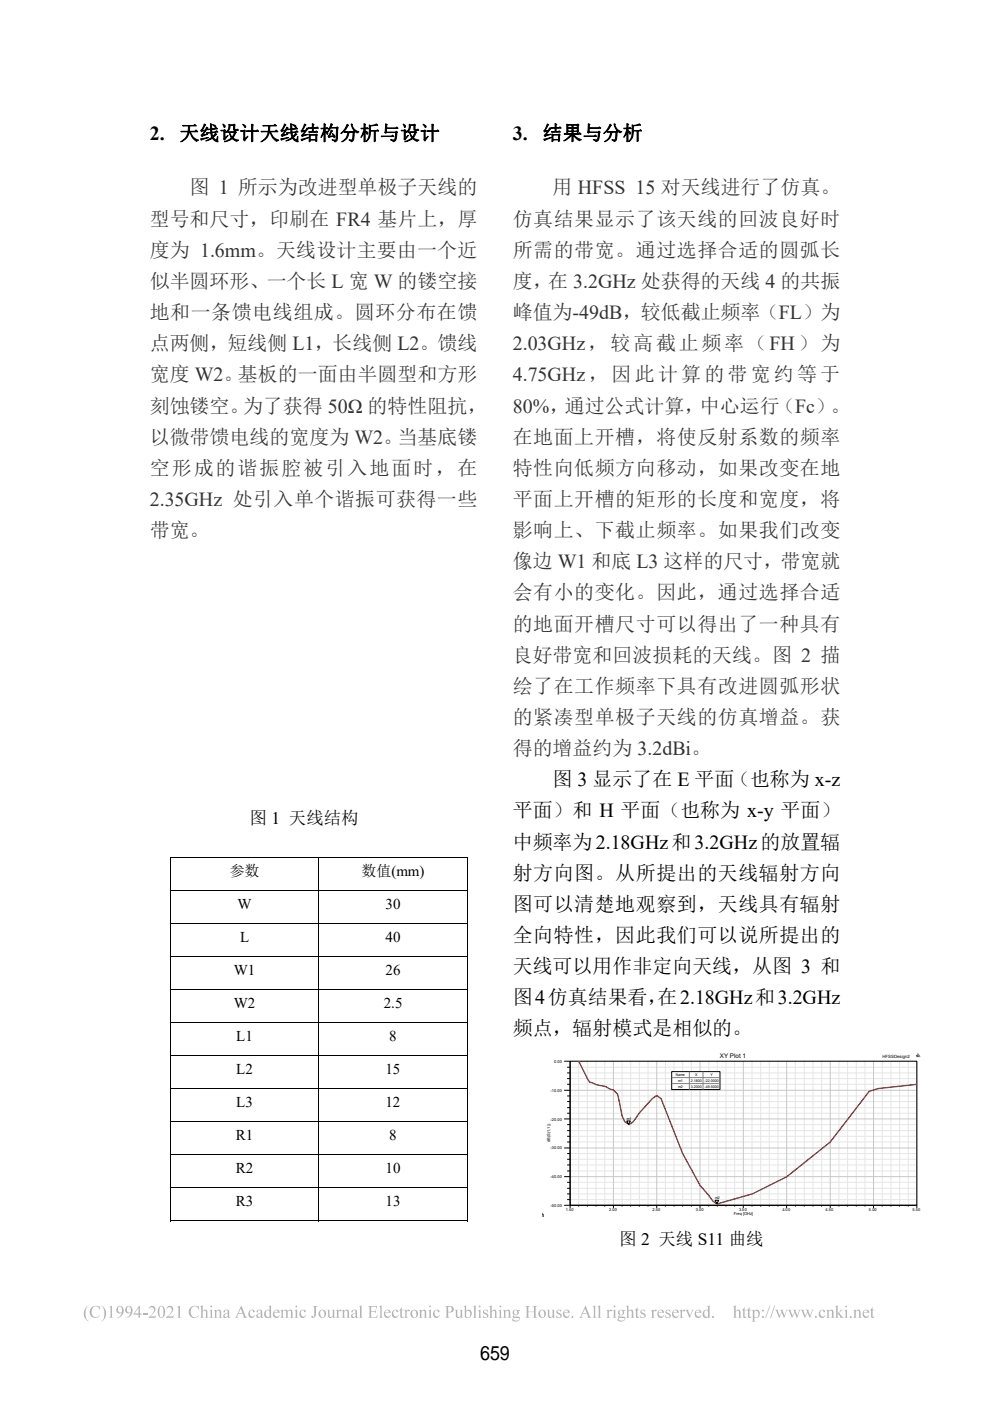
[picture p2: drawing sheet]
<svg xmlns="http://www.w3.org/2000/svg" width="210mm" height="297mm" viewBox="0 0 210 297" stroke-linecap="round" stroke-linejoin="round" font-family="sans-serif">
<defs><g id="words">
<g font-size="4.2">
<text x="31.8" y="29.7">2.</text>
<text x="38.1" y="29.7">天线设计天线结构分析与设计</text>
<text x="108.8" y="29.7">3.</text>
<text x="115.1" y="29.7">结果与分析</text>
<text x="117.2" y="166.7">图 3 显示了在 E 平面（也称为 x-z</text>
<text x="108.8" y="173.3">平面）和 H 平面（也称为 x-y 平面）</text>
<text x="108.8" y="179.9">中频率为2.18GHz和3.2GHz的放置辐</text>
<text x="108.8" y="186.5">射方向图。从所提出的天线辐射方向</text>
<text x="108.8" y="193.1">图可以清楚地观察到，天线具有辐射</text>
<text x="108.8" y="199.7">全向特性，因此我们可以说所提出的</text>
<text x="108.8" y="206.3">天线可以用作非定向天线，从图 3 和</text>
<text x="108.8" y="212.9">图4仿真结果看，</text>
<text x="139.5" y="212.9">在2.18GHz和3.2GHz</text>
<text x="108.8" y="219.5">频点，辐射模式是相似的。</text>
<text x="101.8" y="288.4">659</text>
</g>
<g font-size="4.2" fill="#333">
<text x="40.2" y="41.2">图 1 所示为改进型单极子天线的</text>
<text x="117.2" y="41.2">用 HFSS 15 对天线进行了仿真。</text>
<text x="31.8" y="47.8">型号和尺寸，印刷在 FR4 基片上，厚</text>
<text x="108.8" y="47.8">仿真结果显示了该天线的回波良好时</text>
<text x="31.8" y="54.4">度为 1.6mm。天线设计主要由一个近</text>
<text x="108.8" y="54.4">所需的带宽。通过选择合适的圆弧长</text>
<text x="31.8" y="61">似半圆环形、一个长 L 宽 W 的镂空接</text>
<text x="108.8" y="61">度，在 3.2GHz 处获得的天线 4 的共振</text>
<text x="31.8" y="67.6">地和一条馈电线组成。圆环分布在馈</text>
<text x="108.8" y="67.6">峰值为-49dB，较低截止频率（FL）为</text>
<text x="31.8" y="74.3">点两侧，短线侧 L1，长线侧 L2。馈线</text>
<text x="108.8" y="74.3">2.03GHz，较高截止频率（FH）为</text>
<text x="31.8" y="80.9">宽度 W2。基板的一面由半圆型和方形</text>
<text x="108.8" y="80.9">4.75GHz，因此计算的带宽约等于</text>
<text x="31.8" y="87.5">刻蚀镂空。为了获得 50Ω 的特性阻抗，</text>
<text x="108.8" y="87.5">80%，通过公式计算，中心运行（Fc）。</text>
<text x="31.8" y="94.1">以微带馈电线的宽度为 W2。当基底镂</text>
<text x="108.8" y="94.1">在地面上开槽，将使反射系数的频率</text>
<text x="31.8" y="100.7">空形成的谐振腔被引入地面时，在</text>
<text x="108.8" y="100.7">特性向低频方向移动，如果改变在地</text>
<text x="31.8" y="107.3">2.35GHz 处引入单个谐振可获得一些</text>
<text x="108.8" y="107.3">平面上开槽的矩形的长度和宽度，将</text>
<text x="31.8" y="113.9">带宽。</text>
<text x="108.8" y="113.9">影响上、下截止频率。如果我们改变</text>
<text x="108.8" y="120.5">像边 W1 和底 L3 这样的尺寸，带宽就</text>
<text x="108.8" y="127.1">会有小的变化。因此，通过选择合适</text>
<text x="108.8" y="133.7">的地面开槽尺寸可以得出了一种具有</text>
<text x="108.8" y="140.3">良好带宽和回波损耗的天线。图 2 描</text>
<text x="108.8" y="146.9">绘了在工作频率下具有改进圆弧形状</text>
<text x="108.8" y="153.5">的紧凑型单极子天线的仿真增益。获</text>
<text x="108.8" y="160.1">得的增益约为 3.2dBi。</text>
</g>
<g font-size="3.7">
<text x="52.9" y="174.8">图 1 天线结构</text>
<text x="131.4" y="263.9">图 2 天线 S11 曲线</text>
</g>
<g font-size="3.2">
<text x="48.7" y="185.8">参数</text>
<text x="76.7" y="185.8">数值(mm)</text>
<text x="50.4" y="192.7">W</text>
<text x="81.8" y="192.7">30</text>
<text x="50.9" y="199.7">L</text>
<text x="81.8" y="199.7">40</text>
<text x="49.6" y="206.7">W1</text>
<text x="81.8" y="206.7">26</text>
<text x="49.6" y="213.7">W2</text>
<text x="81.4" y="213.7">2.5</text>
<text x="50.1" y="220.7">L1</text>
<text x="82.6" y="220.7">8</text>
<text x="50.1" y="227.7">L2</text>
<text x="81.8" y="227.7">15</text>
<text x="50.1" y="234.7">L3</text>
<text x="81.8" y="234.7">12</text>
<text x="50" y="241.7">R1</text>
<text x="82.6" y="241.7">8</text>
<text x="50" y="248.8">R2</text>
<text x="81.8" y="248.8">10</text>
<text x="50" y="255.8">R3</text>
<text x="81.8" y="255.8">13</text>
</g>
<text font-size="1.3" x="152.7" y="224.4">XY Plot 1</text>
<text font-size=".9" x="187.2" y="224.2">HFSSDesign2</text>
<g font-size=".8">
<text x="117.6" y="225.3">0.00</text>
<text x="116.8" y="231.5">-10.00</text>
<text x="143.4" y="228.1">Name</text>
<text x="143.8" y="229.4">m1</text>
<text x="143.8" y="230.7">m2</text>
<text x="146.5" y="229.4">2.1800</text>
<text x="146.5" y="230.7">3.2000</text>
<text x="147.4" y="228.1">X</text>
<text x="149.4" y="229.4">-22.0000</text>
<text x="149.4" y="230.7">-49.5000</text>
<text x="150.7" y="228.1">Y</text>
<text x="116.8" y="237.6">-20.00</text>
<text x="133" y="237.4">m1</text>
<text x="116.7" y="242.2" transform="rotate(-90 116.7 242.2)">dB(S(1,1))</text>
<text x="116.8" y="243.6">-30.00</text>
<text x="116.8" y="249.8">-40.00</text>
<text x="116.8" y="255.8">-50.00</text>
<text x="120" y="256.8">1.50</text>
<text x="129.2" y="256.8">2.00</text>
<text x="138.4" y="256.8">2.50</text>
<text x="147.6" y="256.8">3.00</text>
<text x="151.7" y="254.2">m2</text>
<text x="155.7" y="257.7">Freq [GHz]</text>
<text x="156.8" y="256.8">3.50</text>
<text x="166" y="256.8">4.00</text>
<text x="175.2" y="256.8">4.50</text>
<text x="184.3" y="256.8">5.00</text>
<text x="193.6" y="256.8">5.50</text>
</g>
</g></defs>
<path d="M36.1 181.7h.2v.2h-.2zM99.1 181.7h.2v.2h-.2zM99.1 258.7h.2v.2h-.2z" fill="#000"/>
<g fill="none" stroke="#000" stroke-width=".21">
<path d="M36.1 181.8h63.2M36.1 188.8h63.2M36.1 195.8h63.2M36.2 181.9v6.8M36.2 188.9v6.8M36.2 195.9v6.8M67.6 181.9v6.8M67.6 188.9v6.8M67.6 195.9v6.8M99.2 181.9v6.8M99.2 188.9v6.8M99.2 195.9v6.8"/>
<path d="M36.1 202.8h63.2M36.1 209.8h63.2M36.1 216.8h63.2M36.2 202.9v6.8M36.2 209.9v6.8M36.2 216.9v6.8M67.6 202.9v6.8M67.6 209.9v6.8M67.6 216.9v6.8M99.2 202.9v6.8M99.2 209.9v6.8M99.2 216.9v6.8"/>
<path d="M36.1 223.8h63.2M36.1 230.8h63.2M36.1 237.8h63.2M36.2 223.9v6.8M36.2 230.9v6.8M36.2 237.9v6.8M67.6 223.9v6.8M67.6 230.9v6.8M67.6 237.9v6.8M99.2 223.9v6.8M99.2 230.9v6.8M99.2 237.9v6.8"/>
<path d="M36.1 244.8h63.2M36.1 251.8h63.2M36.1 258.8h31.4M36.2 244.9v6.8M36.2 251.9v7M67.6 244.9v6.8M67.6 251.9v7M67.7 258.8h31.4M99.2 244.9v6.8M99.2 251.9v7"/>
</g>
<path d="M115.1 223.2h80.9v34.8h-80.9z" fill="#fff"/>
<g fill="#fff" stroke="#fff" stroke-width=".21">
<path d="M120.9 255.5l73.6-30.5v30.5z"/>
<path d="M120.9 225h73.6l-73.6 30.5z"/>
<path d="M142.5 231l10.2-3.8v3.8z"/>
<path d="M142.5 227.2h10.2l-10.2 3.8z"/>
</g>
<g fill="none" stroke="#e6e6e6" stroke-width=".21">
<path d="M120.9 239.7h73.6M120.9 238.4h73.6M120.9 236h73.6M120.9 234.8h73.6M120.9 233.6h73.6M120.9 232.4h73.6M120.9 229.9h73.6M120.9 228.7h73.6M120.9 227.5h73.6M120.9 226.3h73.6M122.8 225v30.5M124.6 225v30.5"/>
<path d="M126.4 225v30.5M128.3 225v30.5M132 225v30.5M133.8 225v30.5M135.6 225v30.5M137.5 225v30.5M141.2 225v30.5M143 225v30.5M144.8 225v30.5M146.7 225v30.5M150.3 225v30.5M152.2 225v30.5"/>
<path d="M154 225v30.5M155.8 225v30.5M159.5 225v30.5M161.4 225v30.5M163.2 225v30.5M165 225v30.5M168.7 225v30.5M170.6 225v30.5M172.5 225v30.5M174.3 225v30.5M178 225v30.5M179.8 225v30.5"/>
<path d="M181.6 225v30.5M183.5 225v30.5M187.2 225v30.5M189 225v30.5M190.8 225v30.5M192.7 225v30.5M120.9 254.3h73.6M120.9 253.1h73.6M120.9 251.9h73.6M120.9 250.7h73.6M120.9 248.3h73.6M120.9 247h73.6"/>
<path d="M120.9 245.8h73.6M120.9 244.6h73.6M120.9 242.1h73.6M120.9 240.9h73.6"/>
</g>
<path d="M120.9 225h73.6v30.5h-73.6zM120.9 237.2h73.6M120.9 231.2h73.6M130.1 225v30.5M139.3 225v30.5M148.5 225v30.5M157.7 225v30.5M166.9 225v30.5M176.1 225v30.5M185.3 225v30.5M120.9 249.5h73.6M120.9 243.4h73.6" fill="none" stroke="#c8c8c8" stroke-width=".21"/>
<g fill="none" stroke="#000" stroke-width=".21">
<path d="M119.7 225h1.2v31.1M119.7 237.2h1.2M119.7 231.2h1.2M120.3 239.7h.6M120.3 238.4h.6M120.3 236h.6M120.3 234.8h.6M120.3 233.6h.6M120.3 232.4h.6M120.3 229.9h.6M120.3 228.7h.6M120.3 227.5h.6"/>
<path d="M120.3 226.3h.6M120.9 225h73.6v30.5h-73.6zM132.9 237.7h.8l-.3 .7zM142.5 227.2h10.2v3.8h-10.2zM115 257.4h.2v.6M119.7 255.5h74.8v.6M119.7 249.5h1.2M119.7 243.4h1.2M120.3 254.3h.6M120.3 253.1h.6M120.3 251.9h.6M120.3 250.7h.6"/>
<path d="M120.3 248.3h.6M120.3 247h.6M120.3 245.8h.6M120.3 244.6h.6M120.3 242.1h.6M120.3 240.9h.6M122.8 255.5v.3M124.6 255.5v.3M126.4 255.5v.3M128.3 255.5v.3M130.1 255.5v.6M132 255.5v.3"/>
<path d="M133.8 255.5v.3M135.6 255.5v.3M137.5 255.5v.3M139.3 255.5v.6M141.2 255.5v.3M143 255.5v.3M144.8 255.5v.3M146.7 255.5v.3M148.5 255.5v.6M150.3 255.5v.3M151.7 254.5h.8l-.4 .7zM152.2 255.5v.3"/>
<path d="M154 255.5v.3M155.8 255.5v.3M157.7 255.5v.6M159.5 255.5v.3M161.4 255.5v.3M163.2 255.5v.3M165 255.5v.3M166.9 255.5v.6M168.8 255.5v.3M170.6 255.5v.3M172.5 255.5v.3M174.3 255.5v.3"/>
<path d="M176.1 255.5v.6M178 255.5v.3M179.8 255.5v.3M181.6 255.5v.3M183.5 255.5v.3M185.3 255.5v.6M187.2 255.5v.3M189 255.5v.3M190.8 255.5v.3M192.7 255.5v.3"/>
</g>
<path d="M122.8 225l2 4 .3 .5h.4a7.5 7.5 0 0 0 3.1 .9l.6 .4 .9 .3 .9 .9 1 4.6 .5 1.2 1 .6 .9-.6 1.2-1.8 2.8-3.1 .9-.6 .9 .6 4.6 11.7 3.7 6.7 2.8 3.4 .9 .6 7.4-2.2 7.3-3.6 9.2-7.4 8.3-10.7 1.8-.6 8.4-.9" fill="none" stroke="#f00" stroke-width=".28"/>
<g fill="#919191" stroke="#919191" stroke-width=".21">
<path d="M194.5 223.7l.2 .3-.3-.1z"/>
<path d="M194.4 223.9l.3 .1z"/>
<path d="M194.6 223.7l.3 .3z"/>
<path d="M194.7 223.4l.5 .6-.6-.5z"/>
<path d="M194.6 223.5l.6 .5z"/>
</g>
<g fill="#f00" stroke="#f00" stroke-width=".21">
<path d="M194.6 223.7l.1 .3z"/>
<path d="M194.6 223.5l.3 .5z"/>
</g>
<path d="M115.1 258h.2M115.1 257.9h.2M115.1 257.8h.2M115.1 257.7h.2M115.1 257.6h.2M115.1 257.5h.2M115.1 257.4h.2" fill="none" stroke="#fff" stroke-width=".21"/>
<path d="M142.5 228.5h10.2M142.5 229.7h10.2M146.2 227.2v3.8M149.1 227.2v3.8" fill="none" stroke="#808080" stroke-width=".21"/>
<g fill="#b3b3b3">
<path d="M18.4 277.1l.4-.3a2.47 2.47 0 0 0 0 3.4 1.93 1.93 0 0 1-.4-3.1z" fill-rule="evenodd"/>
<path d="M19.5 277.2a1.78 1.78 0 0 1 1.5-.2l.1-.1 .1 .8a.92 .92 0 0 0-1.1-.7 .92 .92 0 0 0-.7 1.2 .98 .98 0 0 0 .7 1.1 .98 .98 0 0 0 1.2-.5 1.24 1.24 0 0 1-1.9 .3 1.24 1.24 0 0 1 .1-1.9z" fill-rule="evenodd"/>
<path d="M21.5 276.8a1.91 1.91 0 0 1 0 3.4 2.47 2.47 0 0 0 0-3.4z" fill-rule="evenodd"/>
<path d="M96.4 277.7h.6v1.1a.36 .36 0 0 0 .3 .4 .36 .36 0 0 0 .4-.2v-1.1l-.2-.2h.5v1.4l.3 .1-.6 .2v-.3a.54 .54 0 0 1-.6 .3 .54 .54 0 0 1-.4-.6v-1z" fill-rule="evenodd"/>
<path d="M25 277a.93 .93 0 0 1 1.1 .3 .93 .93 0 0 1 .1 1.1 1.34 1.34 0 0 1-1.5 1 1.26 1.26 0 0 0 1.1-1.1 .77 .77 0 0 1-1.1-.2 .77 .77 0 0 1 .3-1.1zM25.3 277a.64 .64 0 0 0-.3 .9 .64 .64 0 0 0 .9 .3 .99 .99 0 0 0-.5-1.2z" fill-rule="evenodd"/>
<path d="M26.9 277a.86 .86 0 0 1 1 .1 .86 .86 0 0 1 .2 1.1 1.38 1.38 0 0 1-1.5 1.2 1.21 1.21 0 0 0 1.1-1.1 .78 .78 0 0 1-1.1-.2 .78 .78 0 0 1 .3-1.1zM27 277.1a.64 .64 0 0 0-.1 .8 .64 .64 0 0 0 .8 .3 .74 .74 0 0 0-.5-1.2z" fill-rule="evenodd"/>
<path d="M29.5 276.9h.2v1.6h.3v.2h-.3v.7h-.3v-.7h-1v-.2zM29.4 277.2l-.9 1.3h.9z" fill-rule="evenodd"/>
<path d="M83.4 277.9a.56 .56 0 0 1 .6-.3 .56 .56 0 0 1 .4 .6 .27 .27 0 0 1-.3-.1 .27 .27 0 0 1-.1-.3 .6 .6 0 0 0-.6 .4 .6 .6 0 0 0 .2 .7 .55 .55 0 0 0 .5 .2 .55 .55 0 0 0 .5-.4 .76 .76 0 0 1-1 .7 .76 .76 0 0 1-.5-1.1z" fill-rule="evenodd"/>
<path d="M31.8 277a.77 .77 0 0 1 1.1 .2 .77 .77 0 0 1-.3 1.1l-.7 .8h.9l.3-.2-.2 .5-1.4-.1a2.08 2.08 0 0 0 1.1-1.9 .62 .62 0 0 0-1.1 .2z" fill-rule="evenodd"/>
<path d="M33.8 277.1a.75 .75 0 0 1 .9-.1 .75 .75 0 0 1 .3 .8 1.09 1.09 0 0 1-1 1.6 1.75 1.75 0 0 1-.2-2.3zM34.1 277a2.28 2.28 0 0 0 0 2.3h.1a1.76 1.76 0 0 0 .3-2.1z" fill-rule="evenodd"/>
<path d="M35.6 277a.77 .77 0 0 1 1.1 .2 .77 .77 0 0 1-.3 1.1l-.8 .8h1l.3-.2-.2 .5h-1.5a2.65 2.65 0 0 0 1.2-1.9 .6 .6 0 0 0-.6-.3 .6 .6 0 0 0-.5 .4z" fill-rule="evenodd"/>
<path d="M37.5 277.1l.7-.2v2.3l.3 .2h-.9l.3-.1v-2.1z" fill-rule="evenodd"/>
<path d="M40.5 277.2a1.76 1.76 0 0 1 1.5-.2l.2-.1v.8a.9 .9 0 0 0-1.1-.7 .9 .9 0 0 0-.6 1.2 .96 .96 0 0 0 .6 1 .96 .96 0 0 0 1.2-.4 1.24 1.24 0 0 1-1.9 .3 1.24 1.24 0 0 1 .1-1.9z" fill-rule="evenodd"/>
<path d="M42.4 277l.6-.2v1.2a.54 .54 0 0 1 .7-.3 .54 .54 0 0 1 .3 .7v.9l.3 .1h-.9l.3-.3v-.9a.35 .35 0 0 0-.3-.3 .35 .35 0 0 0-.4 .2v1.2l.3 .1h-.9l.3-.2v-2.1z" fill-rule="evenodd"/>
<path d="M44.6 277a.2 .2 0 0 1 .4 0 .2 .2 0 0 1-.4 0zM44.4 277.9l.6-.2v1.5l.3 .2h-.9l.3-.1v-.3v-1.1z" fill-rule="evenodd"/>
<path d="M45.3 277.9l.6-.2v.3a.54 .54 0 0 1 .7-.3 .54 .54 0 0 1 .3 .6v.9l.3 .2h-.8l.2-.2v-1.1l-.2-.2-.5 .2v1.1l.3 .2h-.9l.2-.1 .1-.3v-1.1z" fill-rule="evenodd"/>
<path d="M47.6 277.8a.6 .6 0 0 1 .7-.1 .6 .6 0 0 1 .3 .6v.9h.3l-.4 .2-.2-.2a.51 .51 0 0 1-.9 .1 .51 .51 0 0 1 .4-.8l.5-.2v-.3a.32 .32 0 0 0-.4-.2 .32 .32 0 0 0-.2 .4h-.3zM47.7 278.7a.34 .34 0 0 0 .1 .5 .34 .34 0 0 0 .5-.2v-.6z" fill-rule="evenodd"/>
<path d="M51.2 276.9l.8 2 .5 .5h-1l.2-.2-.2-.6h-.9l-.3 .6 .3 .2h-.8l.3-.3zM51.1 277.5l-.5 .9h.9z" fill-rule="evenodd"/>
<path d="M52.9 277.9a.59 .59 0 0 1 .7-.3 .59 .59 0 0 1 .4 .6 .29 .29 0 0 1-.3-.1 .29 .29 0 0 1-.1-.3 .6 .6 0 0 0-.7 .4 .6 .6 0 0 0 .2 .7 .55 .55 0 0 0 .6 .2 .55 .55 0 0 0 .4-.4 .76 .76 0 0 1-1 .7 .76 .76 0 0 1-.4-1.1z" fill-rule="evenodd"/>
<path d="M54.6 277.8a.62 .62 0 0 1 .7-.1 .62 .62 0 0 1 .3 .6v.9h.3l-.4 .2-.2-.2a.51 .51 0 0 1-.9 .1 .51 .51 0 0 1 .4-.8l.5-.2v-.3a.36 .36 0 0 0-.5-.2 .36 .36 0 0 0-.2 .5l-.2-.1zM54.7 278.7l-.1 .2 .2 .3 .5-.2v-.6z" fill-rule="evenodd"/>
<path d="M145.3 277.7h.9l-.2 .3 .4 1 .4-1.2-.2-.1h.5l-.8 1.7-.7-1.5z" fill-rule="evenodd"/>
<path d="M58.1 277.9a.67 .67 0 0 1 .8-.2 .67 .67 0 0 1 .4 .6h-1.1a.6 .6 0 0 0 .3 .8 .6 .6 0 0 0 .8-.4 .74 .74 0 0 1-1 .7 .74 .74 0 0 1-.4-1.1zM58.3 277.9l-.1 .3h.7a.39 .39 0 0 0-.1-.4 .39 .39 0 0 0-.5 .1z" fill-rule="evenodd"/>
<path d="M59.4 277.9l.6-.2v.3a.55 .55 0 0 1 .5-.3 .55 .55 0 0 1 .5 .3 .53 .53 0 0 1 .7-.3 .53 .53 0 0 1 .4 .6v1l.2 .1h-.8l.2-.2v-.9a.35 .35 0 0 0-.3-.4 .35 .35 0 0 0-.4 .3v1.1l.3 .1h-.8l.2-.2v-.9a.37 .37 0 0 0-.3-.4 .37 .37 0 0 0-.4 .2v1.2l.3 .1h-.9l.3-.1v-.3v-1.1z" fill-rule="evenodd"/>
<path d="M62.7 277a.2 .2 0 0 1 .4 0 .2 .2 0 0 1-.4 0zM62.4 277.9l.6-.2v1.6l.3 .1h-.8l.2-.2v-1.2z" fill-rule="evenodd"/>
<path d="M63.7 277.9a.56 .56 0 0 1 .7-.3 .56 .56 0 0 1 .4 .6 .27 .27 0 0 1-.3-.1 .27 .27 0 0 1-.1-.3 .6 .6 0 0 0-.6 .4 .6 .6 0 0 0 .2 .7 .55 .55 0 0 0 .5 .2 .55 .55 0 0 0 .4-.4 .76 .76 0 0 1-.9 .7 .76 .76 0 0 1-.5-1.1z" fill-rule="evenodd"/>
<path d="M66.3 276.9h1.1l-.4 .3v1.4a.58 .58 0 0 1-.2 .7 .58 .58 0 0 1-.8-.1l.2-.2 .3 .3 .2-.1v-2z" fill-rule="evenodd"/>
<path d="M67.5 278.5a.85 .85 0 0 1 1.7 0 .85 .85 0 0 1-1.7 0zM68.1 277.8a.89 .89 0 0 0 .5 1.5 .92 .92 0 0 0-.4-1.5z" fill-rule="evenodd"/>
<path d="M177.1 277l.6-.2v1.6l.5-.4v-.3h.7l-.9 .6 1 1.1h-.8l.1-.2-.6-.8v.9l.2 .1h-.8l.2-.1 .1-.3v-1.9z" fill-rule="evenodd"/>
<path d="M71.2 277.9l.6-.2v.3l.3-.3 .3 .1a.23 .23 0 0 1-.1 .2 .23 .23 0 0 1-.3-.1l-.2 .3v.9l.3 .3h-.9l.3-.2v-1.2z" fill-rule="evenodd"/>
<path d="M72.4 277.9l.6-.2v.3a.54 .54 0 0 1 .7-.3 .54 .54 0 0 1 .3 .6v1l.3 .1h-.8l.2-.2v-.9v-.3l-.3-.1-.4 .2v1.1l.3 .2h-.8l.2-.2v-1.2z" fill-rule="evenodd"/>
<path d="M74.7 277.8a.62 .62 0 0 1 .7-.1 .62 .62 0 0 1 .3 .6v.9h.3l-.4 .2-.2-.2a.51 .51 0 0 1-.9 .1 .51 .51 0 0 1 .5-.8l.4-.2v-.3a.36 .36 0 0 0-.5-.2 .36 .36 0 0 0-.2 .5l-.2-.1zM74.8 278.7v.2l.1 .3 .5-.2v-.6z" fill-rule="evenodd"/>
<path d="M76.1 277l.6-.2v2.4l.2 .2h-.8l.3-.1v-2.2z" fill-rule="evenodd"/>
<path d="M78 276.9h2v.6l-.2-.4-1.1-.1v1h.9l.1-.3v.8l-.2-.3h-.8v1l.2 .1a.9 .9 0 0 0 1.2-.5l-.2 .6h-1.9l.3-.1 .1-.4v-1.8z" fill-rule="evenodd"/>
<path d="M80.4 277l.6-.2v2.2v.3l.2 .1h-.8l.2-.1 .1-.3v-1.7l-.1-.3z" fill-rule="evenodd"/>
<path d="M81.7 277.9a.67 .67 0 0 1 .7-.2 .67 .67 0 0 1 .5 .6h-1.2a.6 .6 0 0 0 .4 .8 .6 .6 0 0 0 .7-.4 .73 .73 0 0 1-.9 .7 .73 .73 0 0 1-.4-1.1zM81.8 277.9l-.1 .3h.8a.4 .4 0 0 0-.2-.4 .4 .4 0 0 0-.5 .1z" fill-rule="evenodd"/>
<path d="M30.3 278.4h1v.3h-1z" fill-rule="evenodd"/>
<path d="M85.2 277.1v.6h.4l-.4 .1v1.3l.2 .1 .3-.1a.39 .39 0 0 1-.5 .3 .39 .39 0 0 1-.3-.4v-1.2h-.3z" fill-rule="evenodd"/>
<path d="M85.7 277.9l.6-.2v.3l.4-.3a.18 .18 0 0 1 .2 .1 .18 .18 0 0 1-.1 .2l-.3-.1-.2 .3v1l.3 .2h-.9l.2-.1 .1-.3-.1-1z" fill-rule="evenodd"/>
<path d="M87 278.5a.85 .85 0 0 1 1.7 0 .85 .85 0 0 1-1.7 0zM87.5 277.9a.86 .86 0 0 0 .6 1.4 .91 .91 0 0 0-.4-1.5z" fill-rule="evenodd"/>
<path d="M88.8 277.9l.6-.2v.3a.54 .54 0 0 1 .7-.3 .54 .54 0 0 1 .3 .6v1l.3 .1h-.8l.2-.2v-.9l-.1-.3-.2-.1-.4 .2v1.1l.2 .2h-.8l.3-.2v-1.2z" fill-rule="evenodd"/>
<path d="M91 277a.2 .2 0 0 1 .4 0 .2 .2 0 0 1-.4 0zM90.8 277.9l.6-.2v1.6l.3 .1h-.9l.3-.2v-1.2z" fill-rule="evenodd"/>
<path d="M92.1 277.9a.56 .56 0 0 1 .6-.3 .56 .56 0 0 1 .5 .6 .27 .27 0 0 1-.3-.1 .27 .27 0 0 1-.1-.3 .6 .6 0 0 0-.7 .4 .6 .6 0 0 0 .2 .7 .55 .55 0 0 0 .6 .2 .55 .55 0 0 0 .4-.4 .76 .76 0 0 1-1 .7 .76 .76 0 0 1-.4-1.1z" fill-rule="evenodd"/>
<path d="M94.4 276.9h.9a.76 .76 0 0 1 1 .8 .76 .76 0 0 1-1.2 .5v1l.3 .2h-1l.3-.1v-.4v-1.8zM95.1 277.1v1a.57 .57 0 0 0 .8-.5 .57 .57 0 0 0-.8-.5z" fill-rule="evenodd"/>
<path d="M23.1 277.1l.6-.2v2.2l.4 .3h-1l.3-.1 .1-1.7-.1-.4z" fill-rule="evenodd"/>
<path d="M98.3 277l.6-.2v1.2a.7 .7 0 0 1 .9-.2 .7 .7 0 0 1 .2 1 .92 .92 0 0 1-1.4 .5v-2l-.1-.3zM98.9 278.1v1.1a.65 .65 0 0 0 .9-.5 .65 .65 0 0 0-.6-.8z" fill-rule="evenodd"/>
<path d="M158.9 277.1l.1 .6h.4l-.4 .1v1.3l.1 .1 .3-.1a.38 .38 0 0 1-.4 .3 .38 .38 0 0 1-.3-.4v-1.2h-.3z" fill-rule="evenodd"/>
<path d="M101.6 277a.18 .18 0 0 1 .3 0 .18 .18 0 0 1-.3 0zM101.4 277.9l.5-.2v1.5l.3 .2h-.8l.2-.1v-.3v-1.1z" fill-rule="evenodd"/>
<path d="M102.6 277.8l.9-.1v.5a.47 .47 0 0 0-.3-.4 .47 .47 0 0 0-.5 .1l.2 .4a.59 .59 0 0 1 .6 .8 .59 .59 0 0 1-.9 .3h-.2v-.5a.48 .48 0 0 0 .4 .4 .48 .48 0 0 0 .5-.2l-.1-.3-.7-.4z" fill-rule="evenodd"/>
<path d="M103.7 277l.6-.2v1.2a.54 .54 0 0 1 .7-.3 .54 .54 0 0 1 .3 .7v.9l.3 .1h-.9l.3-.3v-.9a.35 .35 0 0 0-.3-.3 .35 .35 0 0 0-.4 .2v1.2l.3 .1h-.8l.2-.2v-2.1z" fill-rule="evenodd"/>
<path d="M106 277a.18 .18 0 0 1 .3 0 .18 .18 0 0 1-.3 0zM105.7 277.9l.6-.2v1.5l.3 .2h-.9l.3-.1v-.3v-1.1z" fill-rule="evenodd"/>
<path d="M138 277.9l.6-.2v.3l.3-.3h.3a.2 .2 0 0 1 0 .3 .2 .2 0 0 1-.3-.1l-.3 .3v.9l.4 .3h-.9l.2-.2v-1.2z" fill-rule="evenodd"/>
<path d="M108.9 277.8l.5-.1 .9 .1-.3 .2a.68 .68 0 0 1-.2 .7 .68 .68 0 0 1-.7 .2l-.1 .1 .2 .2a.72 .72 0 0 1 1.1 .5 .9 .9 0 0 1-.8 .5 .9 .9 0 0 1-.8-.4l.2-.4-.1-.4 .3-.2-.3-.4zM109.1 277.8a.49 .49 0 0 0 0 .7 .49 .49 0 0 0 .6 .2 .5 .5 0 0 0 0-.7 .5 .5 0 0 0-.6-.2zM109 279.4l-.1 .2a.73 .73 0 0 0 .7 .4 .73 .73 0 0 0 .6-.5z" fill-rule="evenodd"/>
<path d="M111.4 276.9h1l-.3 .2v1h1.2v-1l-.4-.2h1.1l-.3 .2-.1 .3v1.7l.4 .3h-1.1l.3-.1 .1-1.1h-1.2v1l.3 .2h-1l.3-.1v-.4v-1.8z" fill-rule="evenodd"/>
<path d="M114.2 278.5a.84 .84 0 0 1 1.6 0 .84 .84 0 0 1-1.6 0zM114.8 277.8a.89 .89 0 0 0 .4 1.5 .92 .92 0 0 0-.3-1.5z" fill-rule="evenodd"/>
<path d="M116 277.7h.5v1.1a.36 .36 0 0 0 .3 .4 .36 .36 0 0 0 .4-.2v-1.1l-.2-.2h.5v1.4l.3 .1-.6 .2v-.3a.52 .52 0 0 1-.6 .3 .52 .52 0 0 1-.4-.6v-1z" fill-rule="evenodd"/>
<path d="M118.1 277.8l.9-.1v.5a.44 .44 0 0 0-.3-.4 .44 .44 0 0 0-.5 .2l.3 .3a.59 .59 0 0 1 .6 .8 .59 .59 0 0 1-1 .3h-.1v-.5a.48 .48 0 0 0 .4 .4 .48 .48 0 0 0 .5-.2l-.1-.3-.8-.5z" fill-rule="evenodd"/>
<path d="M119.7 277.9a.67 .67 0 0 1 .7-.2 .67 .67 0 0 1 .5 .6h-1.2a.6 .6 0 0 0 .4 .8 .6 .6 0 0 0 .7-.4 .74 .74 0 0 1-.9 .7 .74 .74 0 0 1-.5-1.1zM119.8 277.9l-.1 .3h.8a.39 .39 0 0 0-.2-.4 .39 .39 0 0 0-.5 .1z" fill-rule="evenodd"/>
<path d="M124.2 276.9l.9 2 .4 .5h-1l.2-.2-.1-.6h-1l-.3 .6 .3 .2h-.8l.4-.3zM124.1 277.5l-.5 .9h.9z" fill-rule="evenodd"/>
<path d="M125.7 277l.6-.2v2.2v.3l.2 .1h-.8l.2-.1 .1-.3v-1.7l-.1-.3z" fill-rule="evenodd"/>
<path d="M126.8 277l.5-.2v2.5l.3 .1h-.8l.2-.4v-1.9z" fill-rule="evenodd"/>
<path d="M128.6 277.9l.6-.2v.3l.4-.3a.18 .18 0 0 1 .2 .1 .18 .18 0 0 1-.1 .2l-.3-.1-.2 .3v1l.3 .2h-.9l.2-.1 .1-.3-.1-1z" fill-rule="evenodd"/>
<path d="M130.2 277a.2 .2 0 0 1 .4 0 .2 .2 0 0 1-.4 0zM129.9 277.9l.6-.2v1.5l.3 .2h-.8l.2-.1v-1.3z" fill-rule="evenodd"/>
<path d="M131.3 277.8l.5-.1 .8 .1v.2h-.3a.68 .68 0 0 1-.1 .7 .68 .68 0 0 1-.8 .2l-.1 .2 .3 .1a.75 .75 0 0 1 1.1 .5 .93 .93 0 0 1-.9 .5 .93 .93 0 0 1-.8-.4l.3-.4-.2-.3 .3-.3-.3-.4zM131.5 277.8a.49 .49 0 0 0-.1 .7 .49 .49 0 0 0 .6 .2 .5 .5 0 0 0 .1-.7 .5 .5 0 0 0-.6-.2zM131.4 279.4l-.2 .2a.72 .72 0 0 0 .7 .4 .72 .72 0 0 0 .6-.5z" fill-rule="evenodd"/>
<path d="M132.8 277l.5-.2v1.2a.55 .55 0 0 1 .7-.3 .55 .55 0 0 1 .3 .7v.8l.3 .2h-.8l.2-.2v-1a.35 .35 0 0 0-.3-.4 .35 .35 0 0 0-.4 .3v1.1l.3 .2h-.8l.2-.1v-.3v-1.7v-.3z" fill-rule="evenodd"/>
<path d="M135.1 277.1l.1 .6h.4l-.4 .1v1.3l.2 .1 .2-.1a.38 .38 0 0 1-.4 .3 .38 .38 0 0 1-.3-.4v-1.2h-.3z" fill-rule="evenodd"/>
<path d="M136 277.8l.8-.1v.5a.45 .45 0 0 0-.2-.4 .45 .45 0 0 0-.5 .1v.3l.2 .1a.59 .59 0 0 1 .6 .8 .59 .59 0 0 1-.9 .3h-.1v-.5a.45 .45 0 0 0 .3 .4 .45 .45 0 0 0 .5-.2l-.1-.3-.7-.4z" fill-rule="evenodd"/>
<path d="M106.6 277.9l.6-.2v.3a.54 .54 0 0 1 .7-.3 .54 .54 0 0 1 .3 .6v.9l.3 .2h-.8l.2-.2v-1.1l-.2-.2-.5 .2v1.1l.3 .2h-.9l.3-.1v-.3v-1.1z" fill-rule="evenodd"/>
<path d="M139.7 277.9a.67 .67 0 0 1 .7-.2 .67 .67 0 0 1 .5 .6h-1.2a.6 .6 0 0 0 .4 .8 .6 .6 0 0 0 .7-.4 .73 .73 0 0 1-.9 .7 .73 .73 0 0 1-.4-1.1zM139.8 277.9l-.1 .3h.8a.4 .4 0 0 0-.2-.4 .4 .4 0 0 0-.5 .1z" fill-rule="evenodd"/>
<path d="M141.3 277.8l.9-.1v.5a.44 .44 0 0 0-.3-.4 .44 .44 0 0 0-.5 .2l.3 .3a.59 .59 0 0 1 .5 .8 .59 .59 0 0 1-.9 .3h-.2v-.5a.48 .48 0 0 0 .4 .4 .48 .48 0 0 0 .5-.2v-.3l-.8-.5z" fill-rule="evenodd"/>
<path d="M142.8 277.9a.67 .67 0 0 1 .8-.2 .67 .67 0 0 1 .4 .6h-1.2a.6 .6 0 0 0 .4 .8 .6 .6 0 0 0 .8-.4 .74 .74 0 0 1-1 .7 .74 .74 0 0 1-.4-1.1zM143 277.9l-.2 .3h.8a.39 .39 0 0 0-.2-.4 .39 .39 0 0 0-.4 .1z" fill-rule="evenodd"/>
<path d="M144.1 277.9l.6-.2v.3l.4-.3a.18 .18 0 0 1 .2 .1 .18 .18 0 0 1-.1 .2l-.3-.1-.2 .3v1l.3 .2h-.9l.2-.1 .1-.3v-1z" fill-rule="evenodd"/>
<path d="M56.9 277l.6-.2v2.3l.2 .1-.5 .2v-.2a.74 .74 0 0 1-1 0 .74 .74 0 0 1-.1-1l.5-.5 .6 .1v-.7zM56.6 277.9a.75 .75 0 0 0-.2 .8 .75 .75 0 0 0 .6 .5l.2-.2v-.8a.38 .38 0 0 0-.2-.3 .38 .38 0 0 0-.4 0z" fill-rule="evenodd"/>
<path d="M147.6 277.9a.67 .67 0 0 1 .8-.2 .67 .67 0 0 1 .4 .6h-1.2a.6 .6 0 0 0 .4 .8 .6 .6 0 0 0 .8-.4 .74 .74 0 0 1-1 .7 .74 .74 0 0 1-.4-1.1zM147.8 277.9l-.2 .3h.8a.39 .39 0 0 0-.2-.4 .39 .39 0 0 0-.4 .1z" fill-rule="evenodd"/>
<path d="M150 277l.5-.2v2.3l.3 .1-.6 .2v-.2a.74 .74 0 0 1-1 0 .74 .74 0 0 1-.1-1l.5-.5 .6 .1v-.7zM149.5 277.9a.77 .77 0 0 0 .6 1.3l.1-.2v-.8a.39 .39 0 0 0-.2-.4 .39 .39 0 0 0-.5 .1z" fill-rule="evenodd"/>
<path d="M155.5 277l.6-.2v1.2a.55 .55 0 0 1 .7-.3 .55 .55 0 0 1 .3 .7v.9l.2 .1h-.8l.3-.2v-1a.35 .35 0 0 0-.4-.3 .35 .35 0 0 0-.3 .2v1.2l.2 .1h-.8l.3-.1v-2.2z" fill-rule="evenodd"/>
<path d="M157.9 277.1v.6h.4l-.4 .1 .1 1.3v.1l.3-.1a.32 .32 0 0 1-.3 .3 .32 .32 0 0 1-.3-.3v-1.3h-.3z" fill-rule="evenodd"/>
<path d="M179.3 277a.2 .2 0 0 1 .4 0 .2 .2 0 0 1-.4 0zM179.1 277.9l.6-.2v1.5l.3 .2h-.9l.3-.1v-.3l-.1-1.1z" fill-rule="evenodd"/>
<path d="M159.4 277.9l.6-.2v.4a.62 .62 0 0 1 .8-.4 .62 .62 0 0 1 .4 .8 .76 .76 0 0 1-.3 .8 .76 .76 0 0 1-.9 0v.7l.3 .2h-.9l.3-.2v-2zM160.2 278l-.2 .2v.6a.47 .47 0 0 0 .6 .5 .47 .47 0 0 0 .3-.6 .5 .5 0 0 0-.1-.7 .5 .5 0 0 0-.6 0z" fill-rule="evenodd"/>
<path d="M161.6 277.9a.25 .25 0 0 1 .5 0 .25 .25 0 0 1-.5 0zM161.6 279.2a.25 .25 0 0 1 .5 0 .25 .25 0 0 1-.5 0z" fill-rule="evenodd"/>
<path d="M163.3 276.8h.1l-.9 2.6h-.2z" fill-rule="evenodd"/>
<path d="M164.3 276.8h.1l-.9 2.6h-.1z" fill-rule="evenodd"/>
<path d="M164.4 277.7h.7l-.1 .2 .4 1.1 .4-.8-.3-.5h.7l-.2 .3 .4 .9 .4-1.1-.2-.1h.5l-.2 .3-.5 1.4-.6-1.1-.5 1.1-.6-1.5z" fill-rule="evenodd"/>
<path d="M167.1 277.7h.8l-.2 .2 .4 1.1 .4-.8-.3-.5h.7l-.2 .2 .5 1 .3-1.1-.2-.1h.5l-.7 1.7-.5-1.1-.6 1.1-.6-1.5z" fill-rule="evenodd"/>
<path d="M169.9 277.7h.7l-.1 .3 .4 1 .3-.8-.3-.5h.7l-.1 .3 .4 .9 .4-1-.3-.2h.6l-.3 .3-.5 1.4-.5-1.1-.6 1.1z" fill-rule="evenodd"/>
<path d="M173.9 277.9a.59 .59 0 0 1 .7-.3 .59 .59 0 0 1 .4 .6 .29 .29 0 0 1-.3-.1 .29 .29 0 0 1-.1-.3 .6 .6 0 0 0-.6 .4 .6 .6 0 0 0 .1 .7 .55 .55 0 0 0 .6 .2 .55 .55 0 0 0 .4-.4 .76 .76 0 0 1-1 .7 .76 .76 0 0 1-.4-1.1z" fill-rule="evenodd"/>
<path d="M175.2 277.9l.6-.2v.3a.54 .54 0 0 1 .7-.3 .54 .54 0 0 1 .3 .6v.9l.3 .2h-.9l.3-.2v-1.1l-.3-.2-.4 .2v1.1l.3 .2h-.9l.2-.1 .1-.3v-1.1z" fill-rule="evenodd"/>
<path d="M69.3 277.7h.6v1.1a.36 .36 0 0 0 .3 .4 .36 .36 0 0 0 .4-.2v-1.1l-.3-.2h.6v1.4l.3 .1-.6 .2v-.3a.52 .52 0 0 1-.7 .3 .52 .52 0 0 1-.3-.6v-1z" fill-rule="evenodd"/>
<path d="M100.3 277l.6-.2v2.4l.2 .2h-.8l.3-.1v-2.2z" fill-rule="evenodd"/>
<path d="M180.9 277.9l.6-.2v.3a.54 .54 0 0 1 .7-.3 .54 .54 0 0 1 .4 .6v1l.2 .1h-.8l.2-.2v-.9v-.3l-.2-.1-.5 .2v1.1l.3 .2h-.8l.2-.2v-1.2z" fill-rule="evenodd"/>
<path d="M183.2 277.9a.67 .67 0 0 1 .8-.2 .67 .67 0 0 1 .4 .6h-1.2a.6 .6 0 0 0 .4 .8 .6 .6 0 0 0 .8-.4 .73 .73 0 0 1-1 .7 .73 .73 0 0 1-.4-1.1zM183.4 277.9l-.2 .3h.8a.4 .4 0 0 0-.2-.4 .4 .4 0 0 0-.4 .1z" fill-rule="evenodd"/>
<path d="M185 277.1l.1 .6h.4l-.4 .1v1.3l.1 .1 .3-.1a.38 .38 0 0 1-.4 .3 .38 .38 0 0 1-.3-.4v-1.2h-.3z" fill-rule="evenodd"/>
<circle cx="121.4" cy="279.2" r=".22"/>
<circle cx="151.2" cy="279.2" r=".22"/>
<circle cx="173.1" cy="279.2" r=".22"/>
<circle cx="180.5" cy="279.2" r=".22"/>
</g>
<use href="#words"/>
</svg>
